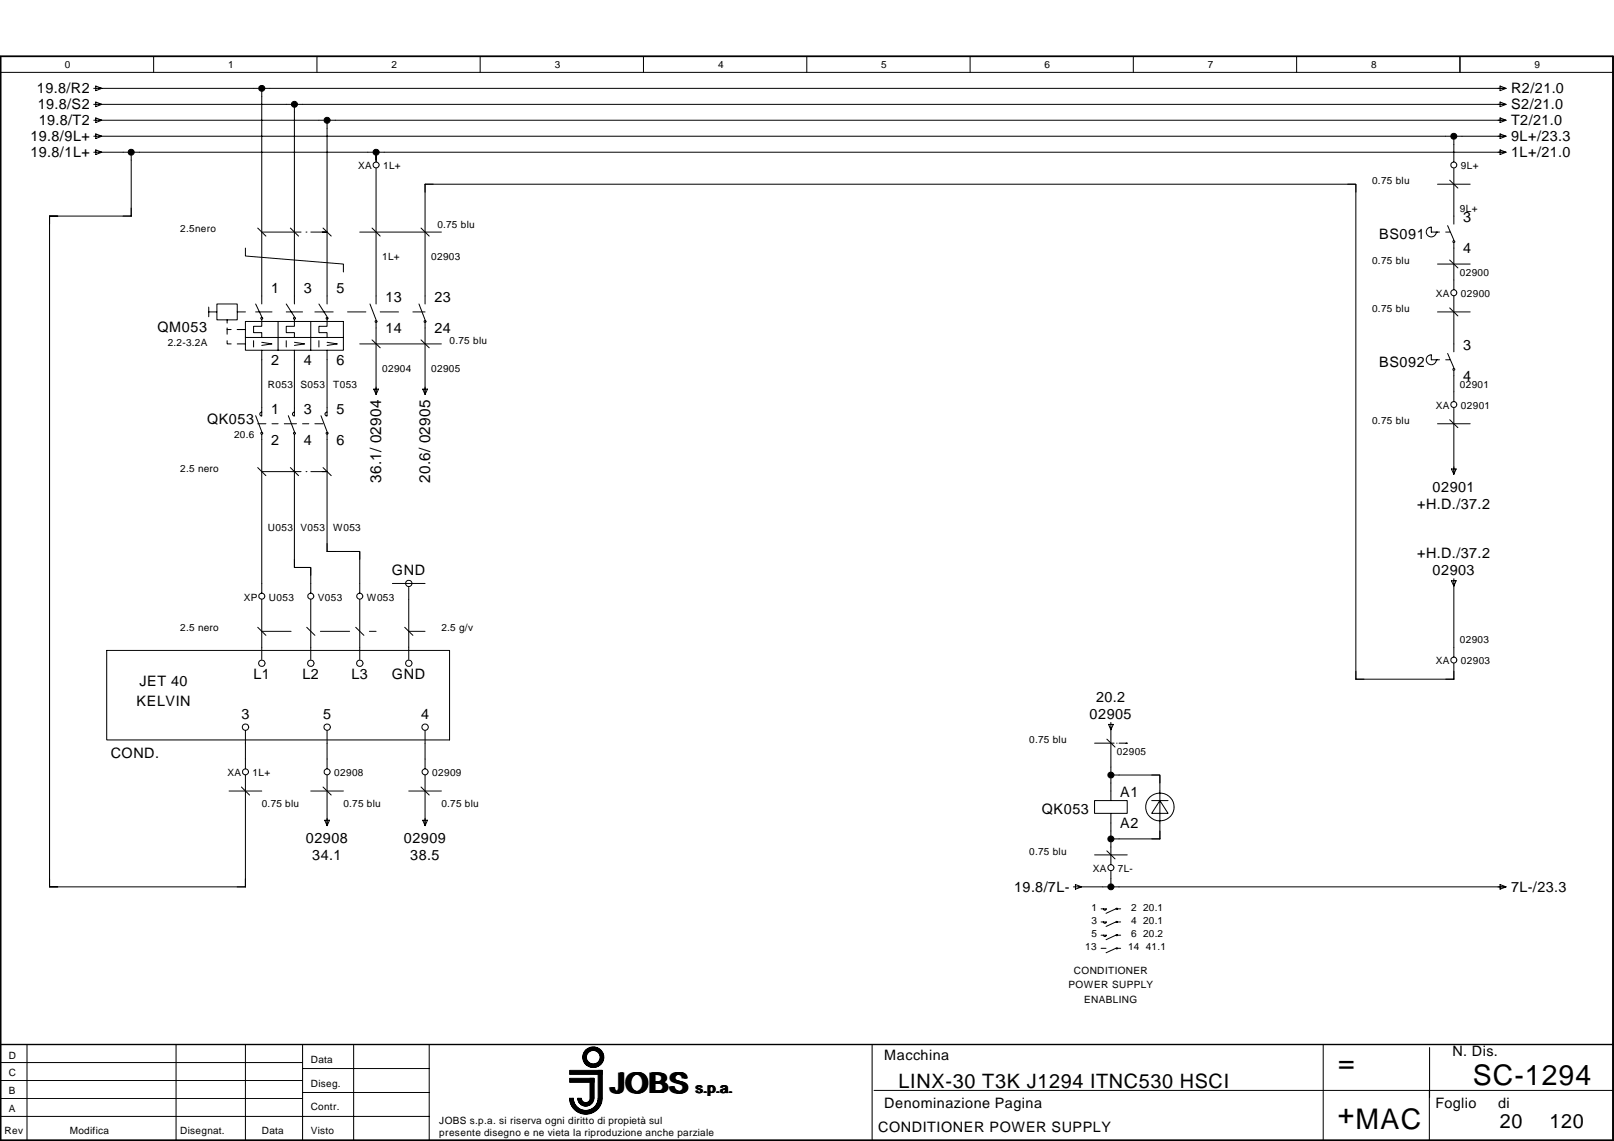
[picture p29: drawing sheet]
<svg xmlns="http://www.w3.org/2000/svg" width="297mm" height="210mm" viewBox="0 0 297 210" stroke-linecap="round" stroke-linejoin="round" font-family="sans-serif">
<defs><g id="words">
<g font-size="5.2">
<text x="246.3" y="197.2">=</text>
<text x="112.5" y="201">JOBS</text>
<text x="271.1" y="199.6">SC-1294</text>
<text x="246.2" y="206.7">+MAC</text>
</g>
<g font-size="3.6">
<text x="165.4" y="200.2">LINX-30 T3K J1294 ITNC530 HSCI</text>
<text x="276.1" y="207.6">20</text>
<text x="285.2" y="207.6">120</text>
</g>
<g font-size="2.8">
<text x="70.2" y="88.8" transform="rotate(-90 70.2 88.8)">36.1/ 02904</text>
<text x="79.2" y="88.8" transform="rotate(-90 79.2 88.8)">20.6/ 02905</text>
</g>
<g font-size="2.6">
<text x="6.8" y="17.2">19.8/R2</text>
<text x="278.1" y="17.2">R2/21.0</text>
<text x="6.9" y="20.1">19.8/S2</text>
<text x="7.1" y="23.1">19.8/T2</text>
<text x="278.1" y="20.1">S2/21.0</text>
<text x="278.1" y="23.1">T2/21.0</text>
<text x="5.6" y="26">19.8/9L+</text>
<text x="5.6" y="28.9">19.8/1L+</text>
<text x="278.1" y="26">9L+/23.3</text>
<text x="278.1" y="28.9">1L+/21.0</text>
<text x="269.3" y="40.9">3</text>
<text x="253.8" y="44">BS091</text>
<text x="269.3" y="46.5">4</text>
<text x="49.9" y="53.9">1</text>
<text x="55.9" y="53.9">3</text>
<text x="61.9" y="53.9">5</text>
<text x="70.9" y="55.5">13</text>
<text x="79.9" y="55.5">23</text>
<text x="29" y="61">QM053</text>
<text x="70.9" y="61.2">14</text>
<text x="79.9" y="61.2">24</text>
<text x="269.3" y="64.4">3</text>
<text x="49.9" y="67.1">2</text>
<text x="55.9" y="67.1">4</text>
<text x="61.9" y="67.1">6</text>
<text x="253.8" y="67.5">BS092</text>
<text x="269.3" y="70.1">4</text>
<text x="38.1" y="78">QK053</text>
<text x="49.9" y="76.1">1</text>
<text x="55.9" y="76.1">3</text>
<text x="61.9" y="76.1">5</text>
<text x="49.9" y="81.8">2</text>
<text x="55.9" y="81.8">4</text>
<text x="61.9" y="81.8">6</text>
<text x="260.8" y="93.6">+H.D./37.2</text>
<text x="263.6" y="90.4">02901</text>
<text x="72.1" y="105.9">GND</text>
<text x="260.8" y="102.7">+H.D./37.2</text>
<text x="263.6" y="105.9">02903</text>
<text x="46.6" y="124.9">L1</text>
<text x="55.6" y="124.9">L2</text>
<text x="64.7" y="124.9">L3</text>
<text x="72.1" y="124.9">GND</text>
<text x="25.1" y="129.9">KELVIN</text>
<text x="25.7" y="126.3">JET 40</text>
<text x="201.7" y="129.1">20.2</text>
<text x="44.4" y="132.3">3</text>
<text x="59.5" y="132.3">5</text>
<text x="77.5" y="132.3">4</text>
<text x="200.5" y="132.3">02905</text>
<text x="20.4" y="139.4">COND.</text>
<text x="191.7" y="149.7">QK053</text>
<text x="206.2" y="146.6">A1</text>
<text x="56.3" y="155.1">02908</text>
<text x="74.3" y="155.1">02909</text>
<text x="206.2" y="152.3">A2</text>
<text x="57.5" y="158.2">34.1</text>
<text x="75.5" y="158.2">38.5</text>
<text x="186.6" y="164.1">19.8/7L-</text>
<text x="278.1" y="164.1">7L-/23.3</text>
<text x="162.7" y="195.1">Macchina</text>
<text x="267.3" y="194.3">N. Dis.</text>
<text x="128.1" y="201">s.p.a.</text>
<text x="162.7" y="203.9">Denominazione Pagina</text>
<text x="264.2" y="203.9">Foglio</text>
<text x="275.7" y="203.9">di</text>
<text x="161.6" y="208.3">CONDITIONER POWER SUPPLY</text>
</g>
<g font-size="1.8">
<text x="12" y="12.6">0</text>
<text x="42" y="12.6">1</text>
<text x="72" y="12.6">2</text>
<text x="102.1" y="12.6">3</text>
<text x="132.2" y="12.6">4</text>
<text x="162.2" y="12.6">5</text>
<text x="192.3" y="12.6">6</text>
<text x="222.3" y="12.6">7</text>
<text x="252.4" y="12.6">8</text>
<text x="282.4" y="12.6">9</text>
<text x="65.9" y="31.2">XA</text>
<text x="70.5" y="31.2">1L+</text>
<text x="252.5" y="33.9">0.75 blu</text>
<text x="268.9" y="31.2">9L+</text>
<text x="80.5" y="42">0.75 blu</text>
<text x="268.7" y="39">9L+</text>
<text x="33.1" y="42.7">2.5nero</text>
<text x="70.3" y="47.8">1L+</text>
<text x="79.4" y="47.8">02903</text>
<text x="252.5" y="48.6">0.75 blu</text>
<text x="268.7" y="50.8">02900</text>
<text x="252.5" y="57.4">0.75 blu</text>
<text x="264.2" y="54.7">XA</text>
<text x="268.9" y="54.7">02900</text>
<text x="30.9" y="63.6">2.2-3.2A</text>
<text x="82.7" y="63.3">0.75 blu</text>
<text x="49.3" y="71.3">R053</text>
<text x="55.3" y="71.3">S053</text>
<text x="61.3" y="71.3">T053</text>
<text x="70.3" y="68.4">02904</text>
<text x="79.4" y="68.4">02905</text>
<text x="268.7" y="71.3">02901</text>
<text x="252.5" y="78">0.75 blu</text>
<text x="264.2" y="75.2">XA</text>
<text x="268.9" y="75.2">02901</text>
<text x="43.1" y="80.5">20.6</text>
<text x="33.1" y="86.8">2.5 nero</text>
<text x="49.3" y="97.8">U053</text>
<text x="55.3" y="97.8">V053</text>
<text x="61.3" y="97.8">W053</text>
<text x="44.8" y="110.5">XP</text>
<text x="49.5" y="110.5">U053</text>
<text x="58.5" y="110.5">V053</text>
<text x="67.5" y="110.5">W053</text>
<text x="33.1" y="116.1">2.5 nero</text>
<text x="81.2" y="116.1">2.5 g/v</text>
<text x="268.7" y="118.3">02903</text>
<text x="264.2" y="122.2">XA</text>
<text x="268.9" y="122.2">02903</text>
<text x="189.4" y="136.7">0.75 blu</text>
<text x="41.8" y="142.8">XA</text>
<text x="46.5" y="142.8">1L+</text>
<text x="61.5" y="142.8">02908</text>
<text x="79.5" y="142.8">02909</text>
<text x="205.6" y="138.9">02905</text>
<text x="48.2" y="148.5">0.75 blu</text>
<text x="63.2" y="148.5">0.75 blu</text>
<text x="81.2" y="148.5">0.75 blu</text>
<text x="189.4" y="157.3">0.75 blu</text>
<text x="201.1" y="160.4">XA</text>
<text x="205.8" y="160.4">7L-</text>
<text x="200.9" y="167.6">1</text>
<text x="208.2" y="167.6">2 20.1</text>
<text x="200.9" y="170">3</text>
<text x="200.9" y="172.4">5</text>
<text x="208.2" y="170">4 20.1</text>
<text x="208.2" y="172.4">6 20.2</text>
<text x="197.6" y="179.2">CONDITIONER</text>
<text x="199.7" y="174.8">13</text>
<text x="207.6" y="174.8">14 41.1</text>
<text x="196.6" y="181.8">POWER SUPPLY</text>
<text x="199.5" y="184.4">ENABLING</text>
<text x="1.6" y="194.7">D</text>
<text x="57.2" y="195.5">Data</text>
<text x="1.6" y="201.3">B</text>
<text x="1.6" y="198">C</text>
<text x="57.2" y="199.9">Diseg.</text>
<text x=".8" y="208.7">Rev</text>
<text x="1.6" y="204.6">A</text>
<text x="12.9" y="208.7">Modifica</text>
<text x="33.1" y="208.7">Disegnat.</text>
<text x="48.2" y="208.7">Data</text>
<text x="57.2" y="204.3">Contr.</text>
<text x="57.2" y="208.7">Visto</text>
<text x="80.9" y="206.8">JOBS s.p.a. si riserva ogni diritto di propietà sul</text>
<text x="80.9" y="209">presente disegno e ne vieta la riproduzione anche parziale</text>
</g>
</g></defs>
<g fill="none" stroke="#000" stroke-width=".18">
<path d="M.1 10.4h296.8v199.4h-296.8zM.1 13.3h296.8M28.3 10.4v2.9M58.3 10.4v2.9M88.4 10.4v2.9M118.4 10.4v2.9M148.5 10.4v2.9M178.5 10.4v2.9M208.6 10.4v2.9M238.6 10.4v2.9M268.7 10.4v2.9M264.6 33.9h6"/>
<path d="M45.2 45.6v1.5l18 1.5v1.4M48.2 42.7h7.2M56.3 42.7h.2M57.2 42.7h3M66.2 42.7h15M264.6 48.6h6M264.6 57.4h6M66.2 63.3h15M264.6 78h6M48.2 86.8h7.2M56.3 86.8h.2M57.2 86.8h3"/>
<path d="M19.6 119.7h63.1v16.4h-63.1zM48.2 116.1h5.4M59 116.1h5.3M68 116.1h1.2M72.2 107.3h6M75.2 116.1h3M201.4 136.7h3.6M205.5 136.7h.1M205.9 136.7h1.6M42.2 145.5h6M57.2 145.5h6M75.2 145.5h6"/>
<path d="M201.4 157.3h6.1M202.6 167.2h1M202.6 169.6h1M202.6 172h1M202.6 174.5h1M203.1 167.2a.28 .28 0 0 0 .2 .2 .28 .28 0 0 0 .3-.2M203.1 169.6a.28 .28 0 0 0 .2 .3 .28 .28 0 0 0 .3-.3M203.1 172a.28 .28 0 0 0 .2 .3 .28 .28 0 0 0 .3-.3M205.4 167.2l-1.8 .8M205.4 169.6l-1.8 .8M205.4 172l-1.8 .9M205.4 174.5l-1.8 .8"/>
<path d="M205.4 167.1h.2l.1 .1-.2 .1zM205.4 169.5h.2l.1 .2h-.3zM205.4 174.4l.2-.1 .1 .2h-.3zM205.5 171.9l.2 .1-.1 .1h-.2zM205.7 167.2h.5M205.7 169.6h.5M205.7 172h.5M205.7 174.5h.5M.1 198.8h55.6M.1 195.5h55.6M.1 192.2h296.8M5 192.2v17.6"/>
<path d="M32.4 192.2v17.6M45.2 192.2v17.6M55.7 192.2v17.6M55.7 196.6h23.3M65.1 192.2v17.6M79 192.2v17.6M160.5 192.2v17.6M243.5 192.2v17.6M263.1 192.7v9.2M.1 205.4h78.9M.1 202.1h55.6M55.7 201h23.3"/>
<path d="M105 202a2.85 2.85 0 0 0 2.8 2.8 2.85 2.85 0 0 0 2.9-2.8M105 202a2.77 2.77 0 0 0 2.8 2.7 2.77 2.77 0 0 0 2.8-2.7M105.1 202a2.69 2.69 0 0 0 2.7 2.7 2.69 2.69 0 0 0 2.7-2.7M105.2 202a2.63 2.63 0 0 0 2.6 2.6 2.63 2.63 0 0 0 2.6-2.6M105.3 202a2.54 2.54 0 0 0 2.5 2.5 2.54 2.54 0 0 0 2.5-2.5M105.3 202a2.47 2.47 0 0 0 2.5 2.4 2.47 2.47 0 0 0 2.5-2.4M105.4 202a2.39 2.39 0 0 0 2.4 2.4 2.39 2.39 0 0 0 2.4-2.4M106.3 202a1.49 1.49 0 0 0 1.5 1.5 1.49 1.49 0 0 0 1.5-1.5M106.4 202a1.42 1.42 0 0 0 1.4 1.4 1.42 1.42 0 0 0 1.4-1.4M106.5 202a1.34 1.34 0 0 0 1.3 1.3 1.34 1.34 0 0 0 1.4-1.3M106.5 202a1.27 1.27 0 0 0 1.3 1.3 1.27 1.27 0 0 0 1.3-1.3M106.6 202a1.19 1.19 0 0 0 1.2 1.2 1.19 1.19 0 0 0 1.2-1.2"/>
<path d="M106.7 202a1.12 1.12 0 0 0 1.1 1.1 1.12 1.12 0 0 0 1.1-1.1M106.8 202a1.04 1.04 0 0 0 1 1.1 1.04 1.04 0 0 0 1-1.1M106.8 202a.96 .96 0 0 0 1 1 .96 .96 0 0 0 1-1M106.9 202a.89 .89 0 0 0 .9 .9 .89 .89 0 0 0 .9-.9M107 202a.81 .81 0 0 0 .8 .8 .81 .81 0 0 0 .8-.8M110.1 202a2.3 2.3 0 0 1-2.3 2.3 2.3 2.3 0 0 1-2.3-2.3 2.32 2.32 0 0 0 2.3 2.3 2.32 2.32 0 0 0 2.3-2.3M110.7 202a2.94 2.94 0 0 1-2.9 2.9 2.94 2.94 0 0 1-3-2.9 3 3 0 0 0 3 3 3 3 0 0 0 3-3M160.9 200.6h136M263.1 200.6v9.2"/>
<circle cx="109.2" cy="194.5" r="1.33"/>
<circle cx="109.2" cy="194.5" r="1.48"/>
<circle cx="109.2" cy="194.5" r="1.55"/>
<circle cx="109.2" cy="194.5" r="1.85"/>
<circle cx="109.2" cy="194.5" r="1.25"/>
<circle cx="109.2" cy="194.5" r="1.78"/>
<circle cx="109.2" cy="194.5" r="1.4"/>
<circle cx="109.2" cy="194.5" r="1.63"/>
<circle cx="109.2" cy="194.5" r="1.69"/>
<circle cx="109.2" cy="194.5" r="1.92"/>
</g>
<path d="M.1 10.4h296.8v199.4h-296.8zM.1 192.2h296.8" fill="none" stroke="#000" stroke-width=".26"/>
<g fill="#000" stroke="#000" stroke-width=".18">
<path d="M104.8 196.9h6v.8h-6zM104.8 198.4h4.5v.7h-4.5zM108.6 198.4h.7v3.7h-.7zM110.1 196.9h.7v5.2h-.7z"/>
<circle cx="48.2" cy="16.3" r=".55"/>
<circle cx="54.2" cy="19.2" r=".55"/>
<circle cx="24.1" cy="28" r=".56"/>
<circle cx="60.2" cy="22.1" r=".55"/>
<circle cx="69.2" cy="28" r=".56"/>
<circle cx="267.6" cy="25.1" r=".56"/>
<circle cx="204.5" cy="142.6" r=".56"/>
<circle cx="204.5" cy="154.3" r=".55"/>
<circle cx="204.5" cy="163.1" r=".55"/>
</g>
<g fill="none" stroke="#000" stroke-width=".19">
<path d="M17.2 16.3h259.9M17.2 19.2h259.9M17.6 15.8l1.1 .5-1.1 .4zM17.6 18.8l1.1 .4-1.1 .4zM48.2 16.3v39.6M54.2 19.2v36.7M276.1 15.8l1.1 .5-1.1 .4zM276.1 18.8l1.1 .4-1.1 .4zM10.6 39.8h-1.5v1.4M17.2 28h259.9M17.2 22.1h259.9M17.2 25.1h259.9"/>
<path d="M17.6 21.7l1.1 .4-1.1 .4zM17.6 24.6l1.1 .5-1.1 .4zM17.6 27.6l1.1 .4-1.1 .4zM24.1 28v11.8h-15v123.4h36.1v-20.6M60.2 22.1v33.8M69.2 28v1.8M69.2 30.9v25M79.7 33.9h-1.5v1.4M248 33.9h1.5v1.4M266.8 33.1l1.5 1.5M267.6 25.1v4.7M267.6 30.9v10.3"/>
<path d="M276.1 21.7l1.1 .4-1.1 .4zM276.1 24.6l1.1 .5-1.1 .4zM276.1 27.6l1.1 .4-1.1 .4zM38.4 56.5v1.8M38.4 57.4h1.5M41.8 58.8v.6M43.7 57.4v1.4h-3.8v-2.9h3.8v1.5h1.5M45.2 59.1h18v5.3h-18zM47.1 55.9l1.1 2.4M47.1 57.4h3M47.4 42l1.5 1.4M48 58.5l.3-.1v.3h-.2z"/>
<path d="M48.2 58.8v1.2h-1.5v1.2h1.5v.9M51.2 59.1v5.3M52.7 55.9l1.5 2.4M52.7 57.4h3M53.4 42l1.5 1.4M54 58.5l.3-.1v.3h-.2zM54.2 58.8v1.2h-1.5v1.2h1.5v.9M57.2 59.1v5.3M58 57.4h3.3M58.7 55.9l1.5 2.4M59.5 42l1.5 1.4M60 58.5l.3-.1 .1 .1-.2 .2z"/>
<path d="M60.2 58.8v1.2h-1.5v1.2h1.5v.9M64 57.4h3.3M68.1 55.9l1.1 2.9M68.5 42l1.5 1.4M69 59.1l.3-.1 .1 .1-.2 .2zM69.2 59.4v13.1M70 57.4h3.3M76 57.4h2.2M77.1 55.9l1.1 2.9M77.5 42l1.5 1.4M78.2 59l.2 .1-.1 .2-.2-.1zM78.2 55.9v-22h171.3v91h18.1v-2.9"/>
<path d="M78.2 59.4v13.1M263.4 41.8a.92 .92 0 0 0-.9 .9 .92 .92 0 0 0 1 .9 .92 .92 0 0 0 .8-.9M263.4 41.8v.9h1.5M266.1 42.7h.7M266.4 41.5l1.2 2.7M266.8 47.8l1.5 1.5M266.8 56.6l1.5 1.5M267.5 44.3h.2v.3l-.3-.1zM267.6 44.7v8.6M267.6 54.4v10.3M41.8 62.7v.6h.7M41.8 60.6h.7"/>
<path d="M41.8 60.3v1.2M43.7 60.6h1.5M43.7 63.3h1.5M45.2 62.1h18M46.7 62.7v1.1M47.1 76.5l1.1 2.9M47.4 78h1.5M48 79.6h.3v.2l-.2 .1zM48.2 63l1.9 .3-1.9 .2M48.2 75.8a.36 .36 0 0 0-.4 .4 .36 .36 0 0 0 .4 .3M48.2 64.4v12.1M50.1 78h1.1"/>
<path d="M52.3 78h2.3M52.7 62.7v1.1M53.1 76.5l1.1 2.9M54 79.6l.2-.1 .1 .3-.2 .1zM54.2 63l1.9 .3-1.9 .2M54.2 75.8a.36 .36 0 0 0-.4 .4 .36 .36 0 0 0 .4 .3M54.2 64.4v12.1M55.7 78h1.1M58 78h1.5M58.7 62.7v1.1M59.1 76.5l1.1 2.9M60 79.6l.3-.1 .1 .2-.2 .2z"/>
<path d="M60.2 75.8a.36 .36 0 0 0-.4 .4 .36 .36 0 0 0 .4 .3M60.2 63l1.9 .3-1.9 .2M60.2 64.4v12.1M68.5 62.5l1.5 1.5M68.8 71.6h.9l-.5 1zM77.5 62.5l1.5 1.5M77.8 71.6h.9l-.5 1zM263.4 65.3a.92 .92 0 0 0-.9 .9 .92 .92 0 0 0 .9 .9 .92 .92 0 0 0 .9-.9M263.4 65.3v.9h1.5M266.1 66.2h.7M266.4 65l1.2 2.7M266.8 77.2l1.5 1.5"/>
<path d="M267.4 67.8h.3v.3h-.2zM267.6 68.3v5.5M267.6 75v12.2M47.4 86l1.5 1.5M48.2 80v29.1M53.4 86l1.5 1.5M54.2 80v24.4h3v4.7M59.5 86l1.5 1.5M60.2 80v21.5h6v7.6M60.2 100v1.5h1.5M267.1 86.3h.9l-.4 .9zM47.4 115.4l1.5 1.5"/>
<path d="M48.2 110.3v11M54.2 102.9v1.5h3v1.5M56.4 115.4l1.6 1.5M57.2 110.3v11M64.7 101.5h1.5v1.4M65.5 115.4l1.5 1.5M66.2 110.3v11M74.5 115.4l1.5 1.5M75.2 108.1v13.2M267.1 106.8h.9l-.4 1zM267.6 106.5v14.3M45.2 134.5v6.9"/>
<path d="M60.2 134.5v6.9M78.2 134.5v6.9M203.7 136l1.5 1.4M204 133.3h.9l-.5 1zM204.4 132.9v14.4M249.5 123.5v1.4h1.5M44.4 144.8l1.5 1.5M59.5 144.8l1.5 1.5M59.8 150.9h.8l-.4 1zM60.2 142.6v9.2M77.5 144.8l1.5 1.5M77.8 150.9h.9l-.5 1z"/>
<path d="M78.2 142.6v9.2M201.4 147.3h6.1v2.3h-6.1zM203.7 156.5l1.5 1.5M204.4 142.6h9.1v11.7h-9.1M204.4 149.6v9.4M212 142.6h1.5v1.5M212 147.3h3M213.5 147.3l1.5 2.3h-3zM9.1 161.7v1.5h1.5M197.5 163.2h79.6M197.9 162.7l1.1 .5-1.1 .4zM204.4 160.2v3"/>
<path d="M276.1 162.7l1.1 .5-1.1 .4z"/>
<circle cx="69.2" cy="30.4" r=".56"/>
<circle cx="267.6" cy="30.4" r=".56"/>
<circle cx="267.6" cy="53.9" r=".55"/>
<circle cx="267.6" cy="74.4" r=".56"/>
<circle cx="48.2" cy="109.7" r=".54"/>
<circle cx="57.2" cy="109.7" r=".54"/>
<circle cx="66.2" cy="109.7" r=".55"/>
<circle cx="75.2" cy="107.3" r=".59"/>
<circle cx="45.2" cy="133.8" r=".59"/>
<circle cx="48.2" cy="122" r=".59"/>
<circle cx="57.2" cy="122" r=".59"/>
<circle cx="60.2" cy="133.8" r=".59"/>
<circle cx="66.2" cy="122" r=".59"/>
<circle cx="75.2" cy="122" r=".59"/>
<circle cx="78.2" cy="133.8" r=".58"/>
<circle cx="267.6" cy="121.4" r=".55"/>
<circle cx="45.2" cy="142" r=".55"/>
<circle cx="60.2" cy="142" r=".55"/>
<circle cx="78.2" cy="142" r=".55"/>
<circle cx="204.5" cy="159.6" r=".56"/>
<circle cx="213.5" cy="148.5" r="2.58"/>
</g>
<use href="#words"/>
</svg>
